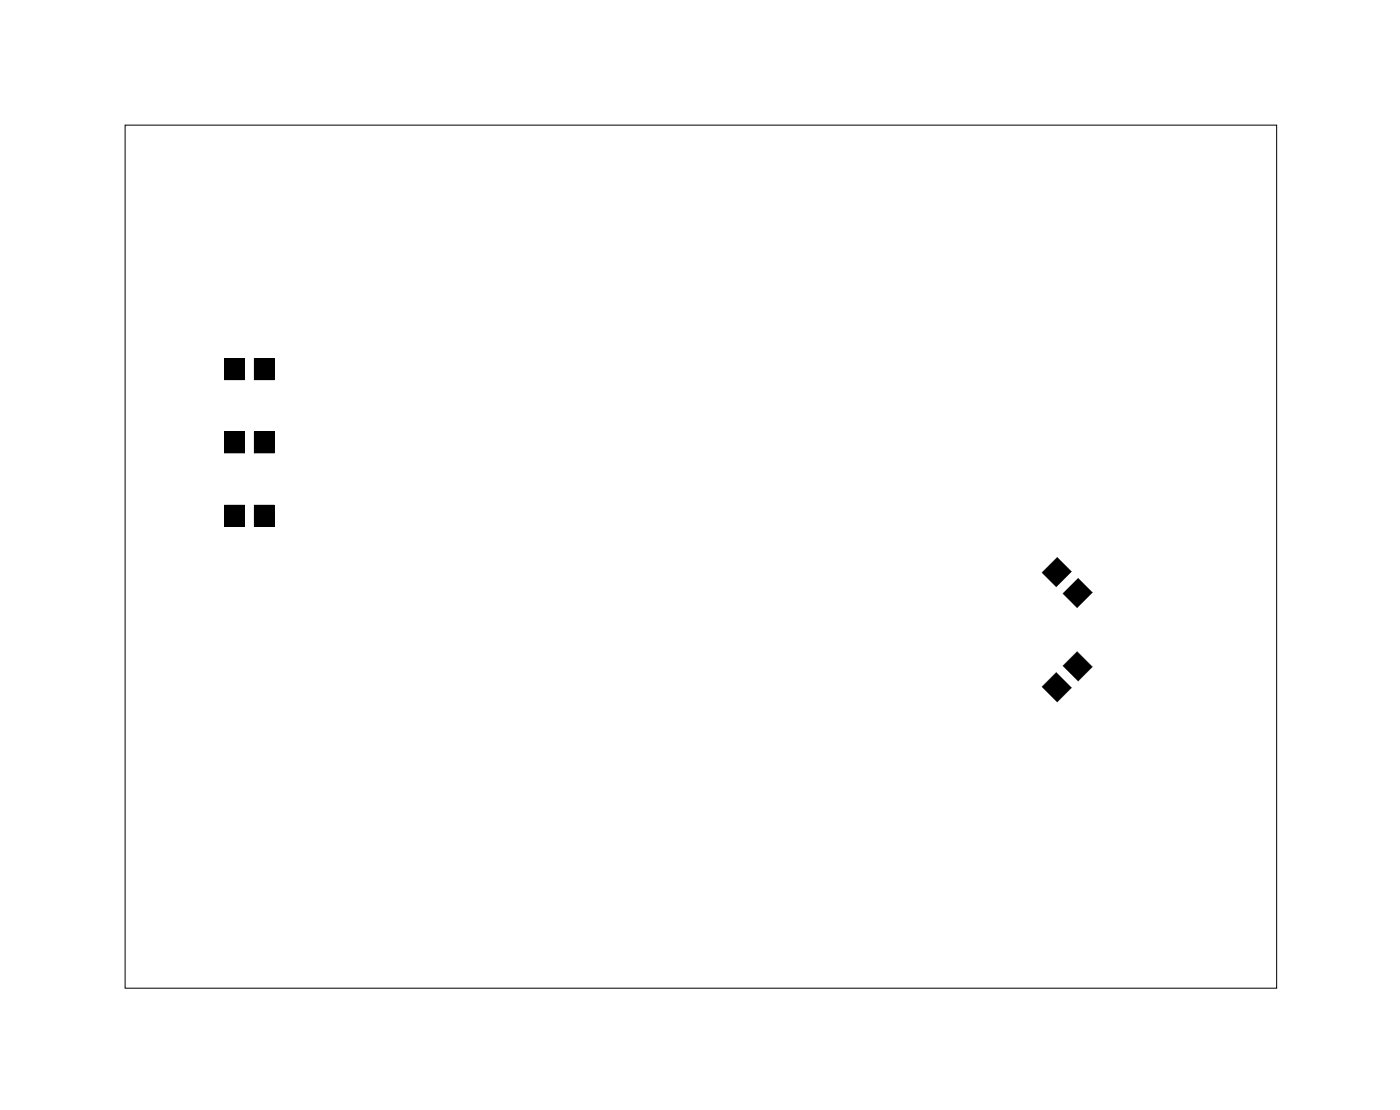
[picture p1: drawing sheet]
<svg xmlns="http://www.w3.org/2000/svg" width="97mm" height="77mm" viewBox="0 0 97 77" stroke-linecap="round" stroke-linejoin="round" font-family="sans-serif">
<path d="M8.7 8.7h79.8v59.8h-79.8z" fill="none" stroke="#000" stroke-width=".07"/>
<g fill="#000">
<path d="M15.6 35h1.4v1.5h-1.4zM15.6 29.9h1.4v1.5h-1.4zM15.6 24.8h1.4v1.5h-1.4zM17.6 35h1.4v1.5h-1.4zM17.6 29.9h1.4v1.5h-1.4zM17.6 24.8h1.4v1.5h-1.4zM72.2 39.7l1.1-1.1 1 1-1.1 1.1zM72.2 47.6l1-1 1.1 1.1-1 .9zM73.7 41.1l1-1 1 1-1.1 1zM73.7 46.1l.9-1 1.1 1.1-1 1z"/>
<path d="M15.5 35v1.5h1.5v-1.5zM15.6 35h1.4v1.5h-1.4z"/>
<path d="M15.5 29.9v1.5h1.5v-1.5zM15.6 29.9h1.4v1.5h-1.4z"/>
<path d="M15.5 24.8v1.5h1.5v-1.5zM15.6 24.8h1.4v1.5h-1.4z"/>
<path d="M17.6 35v1.5h1.4v-1.5zM17.6 35h1.4v1.5h-1.4z"/>
<path d="M17.6 29.9v1.5h1.4v-1.5zM17.6 29.9h1.4v1.5h-1.4z"/>
<path d="M17.6 24.8v1.5h1.4v-1.5zM17.6 24.8h1.4v1.5h-1.4z"/>
<path d="M73.3 38.6l-1.1 1.1 1 1 1.1-1.1zM72.2 39.7l1.1-1.1 1 1-1.1 1.1z"/>
<path d="M73.2 46.6l-1 1 1.1 1.1 1-1zM72.2 47.6l1-1 1.1 1.1-1 .9z"/>
<path d="M73.6 41.1l1 1 1.1-1-1-1.1zM73.7 41.1l1-1 1 1-1.1 1z"/>
<path d="M74.6 45.1l-1 1 1.1 1.1 1-1zM74.6 45.1l1.1 1.1-1 1-1-1.1z"/>
</g>
</svg>
